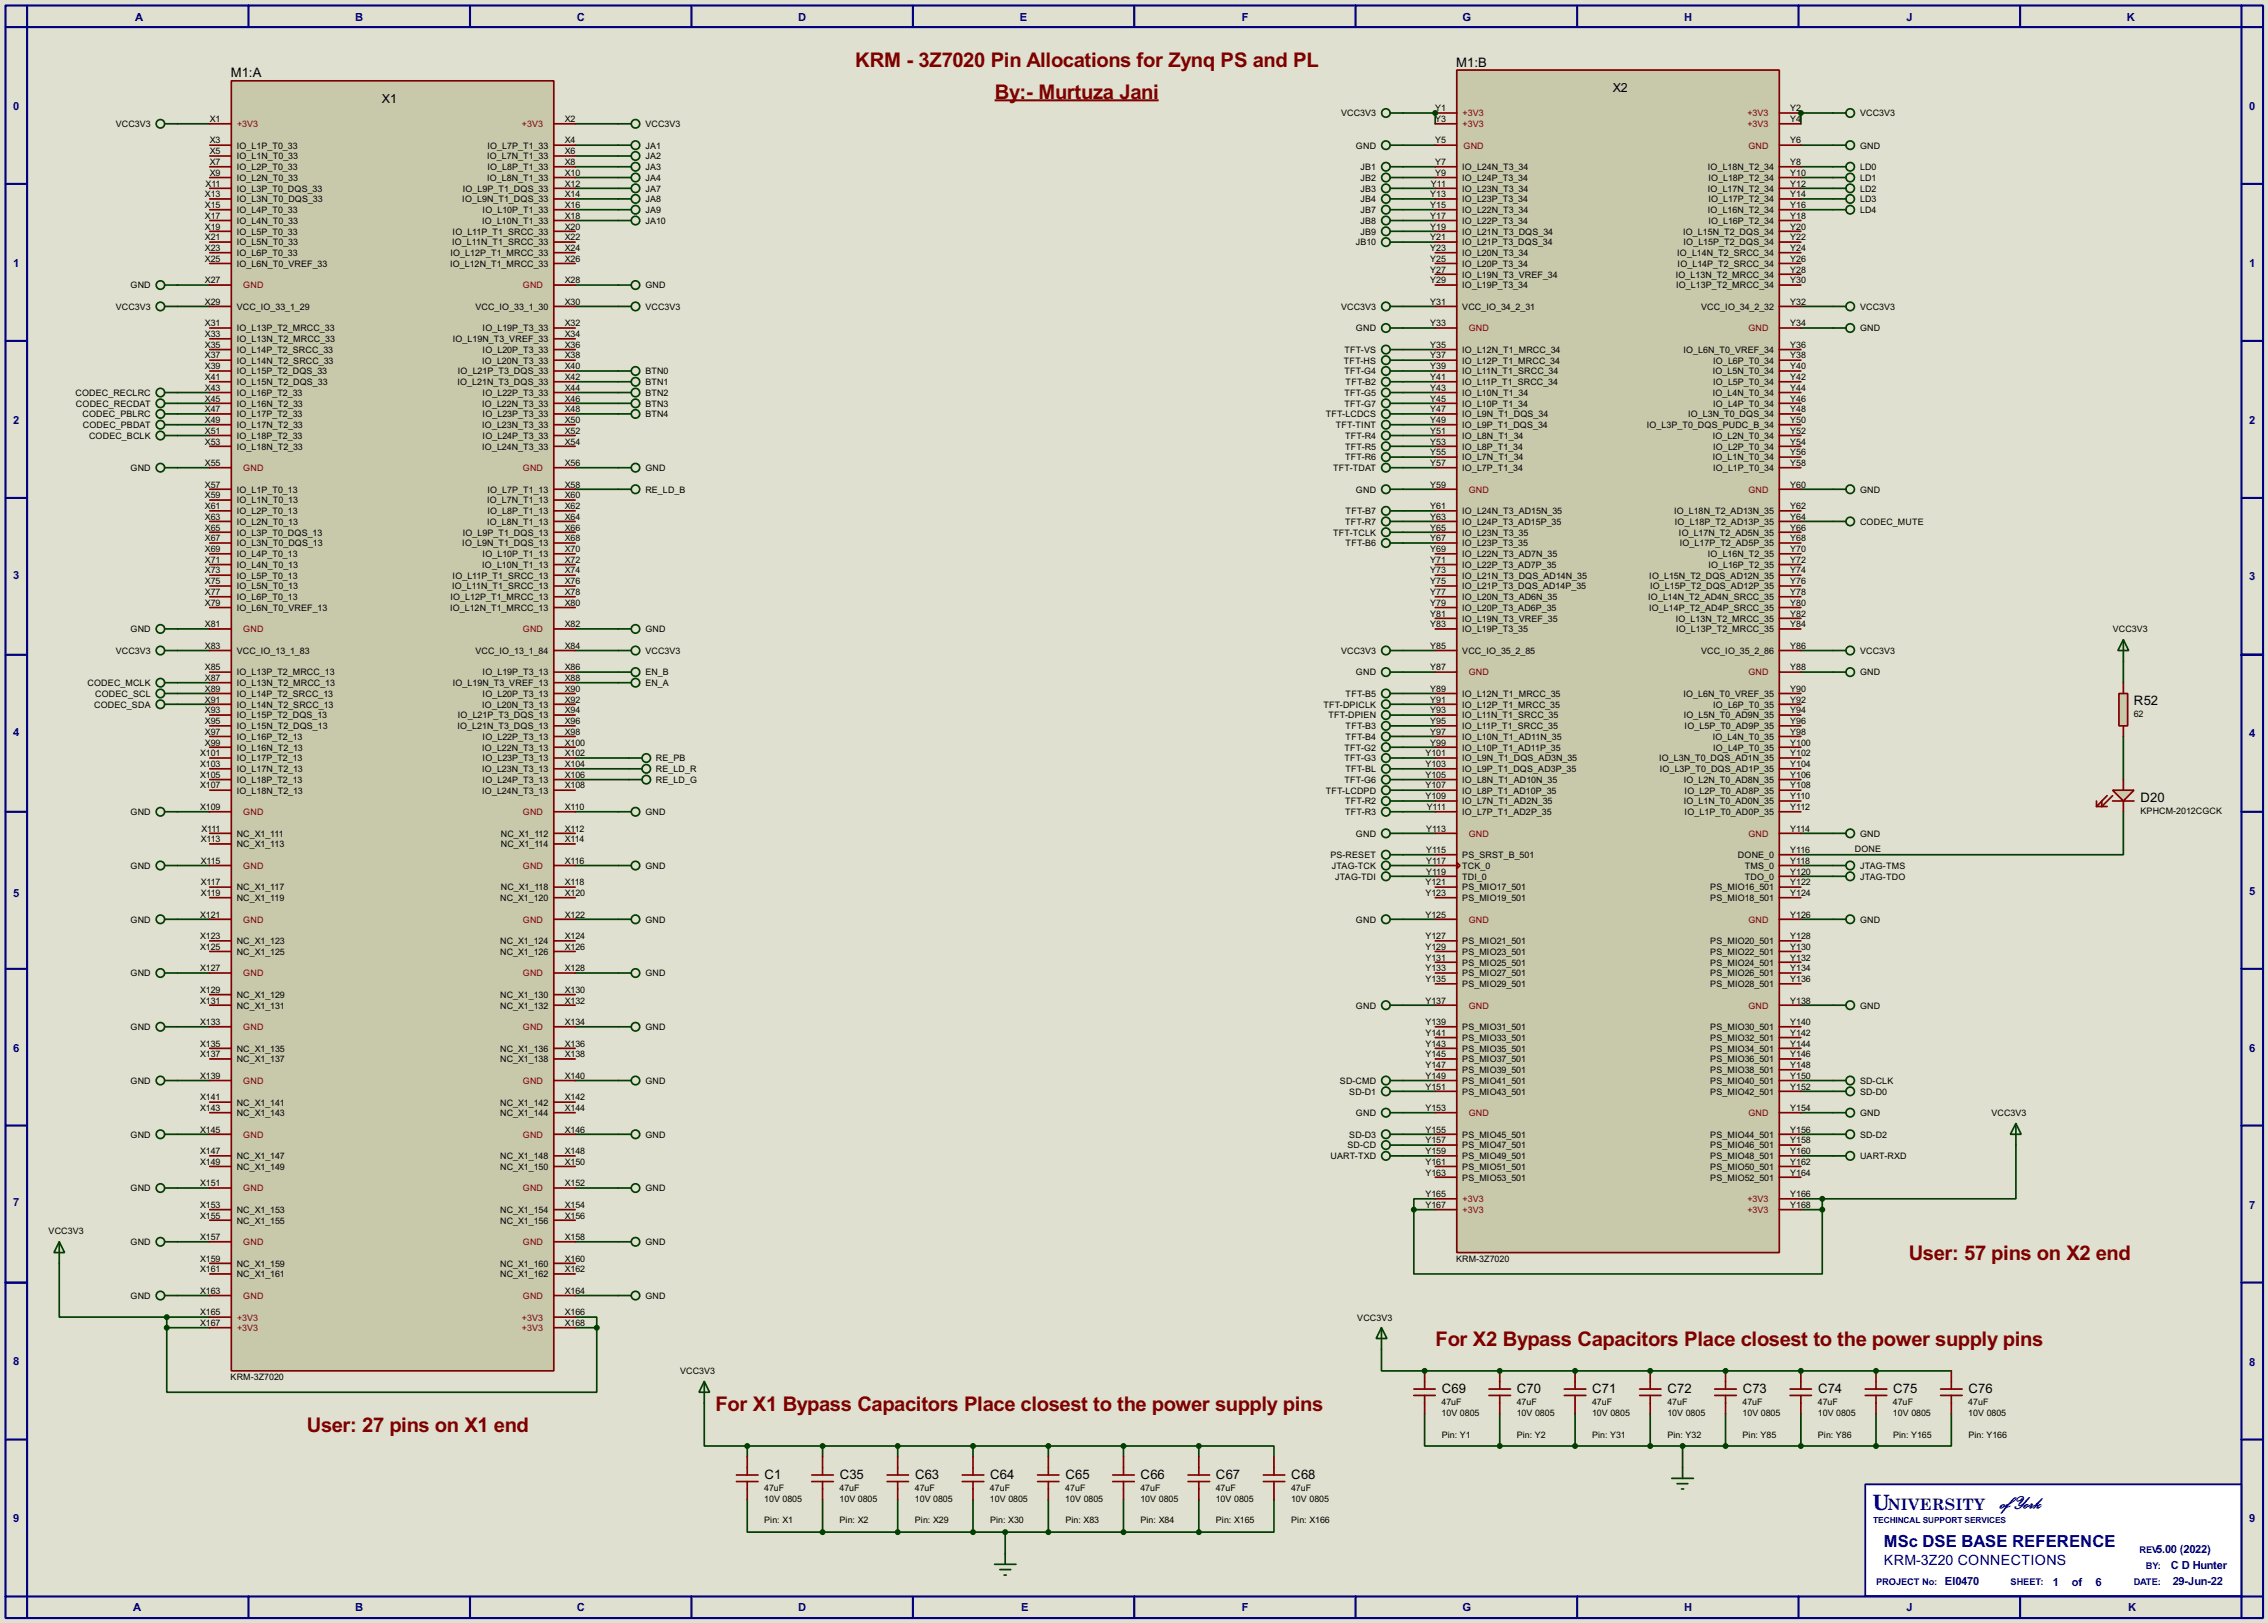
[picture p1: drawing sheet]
<svg xmlns="http://www.w3.org/2000/svg" width="536mm" height="383mm" viewBox="0 0 536 383" stroke-linecap="round" stroke-linejoin="round" font-family="sans-serif">
<defs><g id="words">
<text font-size="5.9" fill="#000080" x="442.5" y="356.7">U</text>
<g font-size="5.4" fill="#800000">
<text x="202" y="15.8">KRM - 3Z7020 Pin Allocations for Zynq PS and PL</text>
<text x="235.1" y="23.5">By:- Murtuza Jani</text>
<text x="451" y="297.8">User: 57 pins on X2 end</text>
<text x="339.2" y="318.1">For X2 Bypass Capacitors Place closest to the power supply pins</text>
<text x="169" y="333.4">For X1 Bypass Capacitors Place closest to the power supply pins</text>
<text x="72.5" y="338.5">User: 27 pins on X1 end</text>
</g>
<text font-size="5" fill="#000080" x="472.7" y="356.6">ofYork</text>
<g font-size="4.4" fill="#000080">
<text x="446" y="356.8">NIVERSITY</text>
<text x="445.1" y="365.6">MSc DSE BASE REFERENCE</text>
</g>
<text font-size="3.8" fill="#000080" x="445.1" y="369.8">KRM-3Z20 CONNECTIONS</text>
<g font-size="3.5">
<text x="344.1" y="15.7">M1:B</text>
<text x="54.5" y="18.3">M1:A</text>
<text x="504.2" y="166.5">R52</text>
<text x="505.8" y="189.4">D20</text>
<text x="340.7" y="329.1">C69</text>
<text x="358.4" y="329.1">C70</text>
<text x="376.2" y="329.1">C71</text>
<text x="394" y="329.1">C72</text>
<text x="411.8" y="329.1">C73</text>
<text x="429.6" y="329.1">C74</text>
<text x="447.3" y="329.1">C75</text>
<text x="465.1" y="329.1">C76</text>
<text x="180.6" y="349.5">C1</text>
<text x="198.4" y="349.5">C35</text>
<text x="216.2" y="349.5">C63</text>
<text x="234" y="349.5">C64</text>
<text x="251.8" y="349.5">C65</text>
<text x="269.5" y="349.5">C66</text>
<text x="287.3" y="349.5">C67</text>
<text x="305.1" y="349.5">C68</text>
</g>
<g font-size="3.3">
<text x="381.1" y="21.9">X2</text>
<text x="90.3" y="24.3">X1</text>
</g>
<g font-size="3" fill="#000080">
<text x="31.9" y="4.9">A</text>
<text x="83.9" y="4.9">B</text>
<text x="136.3" y="4.9">C</text>
<text x="188.6" y="4.9">D</text>
<text x="241" y="4.9">E</text>
<text x="293.4" y="4.9">F</text>
<text x="345.5" y="4.9">G</text>
<text x="397.9" y="4.9">H</text>
<text x="450.4" y="4.9">J</text>
<text x="502.5" y="4.9">K</text>
<text x="3.2" y="25.9">0</text>
<text x="531.5" y="25.9">0</text>
<text x="3.2" y="63">1</text>
<text x="531.5" y="63">1</text>
<text x="3.2" y="100.1">2</text>
<text x="531.5" y="100.1">2</text>
<text x="3.2" y="136.9">3</text>
<text x="531.5" y="137.2">3</text>
<text x="3.2" y="174">4</text>
<text x="531.5" y="174.3">4</text>
<text x="3.2" y="211.9">5</text>
<text x="531.5" y="211.4">5</text>
<text x="3.2" y="248.5">6</text>
<text x="531.5" y="248.5">6</text>
<text x="3.2" y="285">7</text>
<text x="531.5" y="285.8">7</text>
<text x="3.2" y="322.6">8</text>
<text x="531.5" y="322.9">8</text>
<text x="3.2" y="359.7">9</text>
<text x="531.5" y="359.7">9</text>
<text x="509.5" y="366.9">5.00 (2022)</text>
<text x="512.9" y="370.7">C D Hunter</text>
<text x="459.5" y="374.5">EI0470</text>
<text x="485" y="374.8">1</text>
<text x="489.6" y="374.8">of</text>
<text x="495.2" y="374.8">6</text>
<text x="513.4" y="374.5">29-Jun-22</text>
<text x="31.4" y="380.8">A</text>
<text x="83.9" y="380.8">B</text>
<text x="136.3" y="380.8">C</text>
<text x="188.6" y="380.8">D</text>
<text x="241.2" y="380.8">E</text>
<text x="293.4" y="380.8">F</text>
<text x="345.5" y="380.8">G</text>
<text x="397.9" y="380.8">H</text>
<text x="450.4" y="380.8">J</text>
<text x="502.8" y="380.8">K</text>
</g>
<g font-size="2.5" fill="#000080">
<text x="505.5" y="367">REV:</text>
<text x="507" y="370.8">BY:</text>
<text x="443.3" y="374.6">PROJECT No:</text>
<text x="475" y="374.6">SHEET:</text>
<text x="504.1" y="374.6">DATE:</text>
</g>
<g font-size="2.4">
<text x="49.6" y="28.9">X1</text>
<text x="133.4" y="28.9">X2</text>
<text x="316.9" y="27.5">VCC3V3</text>
<text x="339.1" y="26.3">Y1</text>
<text x="339.1" y="28.9">Y3</text>
<text x="423" y="26.3">Y2</text>
<text x="423" y="28.9">Y4</text>
<text x="439.5" y="27.5">VCC3V3</text>
<text x="27.3" y="30">VCC3V3</text>
<text x="49.6" y="33.9">X3</text>
<text x="55.9" y="35.1">IO_L1P_T0_33</text>
<text x="115.2" y="35.1">IO_L7P_T1_33</text>
<text x="133.4" y="33.9">X4</text>
<text x="152.5" y="35.1">JA1</text>
<text x="152.5" y="30">VCC3V3</text>
<text x="320.4" y="35.1">GND</text>
<text x="339.1" y="33.9">Y5</text>
<text x="423" y="33.9">Y6</text>
<text x="439.5" y="35.1">GND</text>
<text x="49.6" y="36.4">X5</text>
<text x="49.6" y="39">X7</text>
<text x="49.6" y="41.6">X9</text>
<text x="55.9" y="37.7">IO_L1N_T0_33</text>
<text x="55.9" y="40.2">IO_L2P_T0_33</text>
<text x="115.1" y="37.7">IO_L7N_T1_33</text>
<text x="115.2" y="40.2">IO_L8P_T1_33</text>
<text x="133.4" y="36.4">X6</text>
<text x="133.4" y="39">X8</text>
<text x="133.4" y="41.6">X10</text>
<text x="152.5" y="37.7">JA2</text>
<text x="152.5" y="40.2">JA3</text>
<text x="321.5" y="40.2">JB1</text>
<text x="339.1" y="41.6">Y9</text>
<text x="339.1" y="39">Y7</text>
<text x="345.5" y="40.2">IO_L24N_T3_34</text>
<text x="403.5" y="40.2">IO_L18N_T2_34</text>
<text x="423" y="41.6">Y10</text>
<text x="423" y="39">Y8</text>
<text x="439.5" y="40.2">LD0</text>
<text x="48.4" y="46.6">X13</text>
<text x="48.6" y="44.1">X11</text>
<text x="55.9" y="42.7">IO_L2N_T0_33</text>
<text x="55.9" y="45.3">IO_L3P_T0_DQS_33</text>
<text x="55.9" y="47.8">IO_L3N_T0_DQS_33</text>
<text x="109.2" y="47.8">IO_L9N_T1_DQS_33</text>
<text x="109.3" y="45.3">IO_L9P_T1_DQS_33</text>
<text x="115.1" y="42.7">IO_L8N_T1_33</text>
<text x="133.4" y="44.1">X12</text>
<text x="133.4" y="46.6">X14</text>
<text x="152.5" y="42.7">JA4</text>
<text x="152.5" y="47.8">JA8</text>
<text x="152.5" y="45.3">JA7</text>
<text x="321.5" y="42.7">JB2</text>
<text x="321.5" y="45.3">JB3</text>
<text x="321.5" y="47.8">JB4</text>
<text x="337.9" y="46.6">Y13</text>
<text x="338.1" y="44.1">Y11</text>
<text x="345.5" y="47.8">IO_L23P_T3_34</text>
<text x="345.5" y="45.3">IO_L23N_T3_34</text>
<text x="345.5" y="42.7">IO_L24P_T3_34</text>
<text x="403.5" y="45.3">IO_L17N_T2_34</text>
<text x="403.6" y="47.8">IO_L17P_T2_34</text>
<text x="403.6" y="42.7">IO_L18P_T2_34</text>
<text x="423" y="46.6">Y14</text>
<text x="423" y="44.1">Y12</text>
<text x="439.5" y="42.7">LD1</text>
<text x="439.5" y="45.3">LD2</text>
<text x="439.5" y="47.8">LD3</text>
<text x="48.4" y="49.2">X15</text>
<text x="48.4" y="51.7">X17</text>
<text x="55.9" y="50.4">IO_L4P_T0_33</text>
<text x="55.9" y="52.9">IO_L4N_T0_33</text>
<text x="113.9" y="52.9">IO_L10N_T1_33</text>
<text x="114" y="50.4">IO_L10P_T1_33</text>
<text x="133.4" y="49.2">X16</text>
<text x="133.4" y="51.7">X18</text>
<text x="152.5" y="50.4">JA9</text>
<text x="152.5" y="52.9">JA10</text>
<text x="321.5" y="50.4">JB7</text>
<text x="321.5" y="52.9">JB8</text>
<text x="337.9" y="51.7">Y17</text>
<text x="337.9" y="49.2">Y15</text>
<text x="345.5" y="52.9">IO_L22P_T3_34</text>
<text x="345.5" y="50.4">IO_L22N_T3_34</text>
<text x="403.5" y="50.4">IO_L16N_T2_34</text>
<text x="403.6" y="52.9">IO_L16P_T2_34</text>
<text x="423" y="51.7">Y18</text>
<text x="423" y="49.2">Y16</text>
<text x="439.5" y="50.4">LD4</text>
<text x="48.4" y="54.3">X19</text>
<text x="48.4" y="56.8">X21</text>
<text x="48.4" y="59.3">X23</text>
<text x="55.9" y="55.4">IO_L5P_T0_33</text>
<text x="55.9" y="58">IO_L5N_T0_33</text>
<text x="106.8" y="58">IO_L11N_T1_SRCC_33</text>
<text x="106.9" y="55.4">IO_L11P_T1_SRCC_33</text>
<text x="133.4" y="54.3">X20</text>
<text x="133.4" y="56.8">X22</text>
<text x="133.4" y="59.3">X24</text>
<text x="320.3" y="58">JB10</text>
<text x="321.5" y="55.4">JB9</text>
<text x="337.9" y="59.3">Y23</text>
<text x="337.9" y="56.8">Y21</text>
<text x="337.9" y="54.3">Y19</text>
<text x="345.5" y="58">IO_L21P_T3_DQS_34</text>
<text x="345.5" y="55.4">IO_L21N_T3_DQS_34</text>
<text x="397.7" y="55.4">IO_L15N_T2_DQS_34</text>
<text x="397.8" y="58">IO_L15P_T2_DQS_34</text>
<text x="423" y="59.3">Y24</text>
<text x="423" y="56.8">Y22</text>
<text x="423" y="54.3">Y20</text>
<text x="48.4" y="61.9">X25</text>
<text x="55.9" y="60.5">IO_L6P_T0_33</text>
<text x="55.9" y="63.1">IO_L6N_T0_VREF_33</text>
<text x="106.3" y="63.1">IO_L12N_T1_MRCC_33</text>
<text x="106.4" y="60.5">IO_L12P_T1_MRCC_33</text>
<text x="133.4" y="61.9">X26</text>
<text x="337.9" y="64.4">Y27</text>
<text x="337.9" y="61.9">Y25</text>
<text x="345.5" y="65.6">IO_L19N_T3_VREF_34</text>
<text x="345.5" y="63.1">IO_L20P_T3_34</text>
<text x="345.5" y="60.5">IO_L20N_T3_34</text>
<text x="395.9" y="65.6">IO_L13N_T2_MRCC_34</text>
<text x="396.3" y="60.5">IO_L14N_T2_SRCC_34</text>
<text x="396.4" y="63.1">IO_L14P_T2_SRCC_34</text>
<text x="423" y="64.4">Y28</text>
<text x="423" y="61.9">Y26</text>
<text x="30.8" y="68.1">GND</text>
<text x="48.4" y="67">X27</text>
<text x="48.4" y="72">X29</text>
<text x="133.4" y="67">X28</text>
<text x="133.4" y="72">X30</text>
<text x="152.5" y="68.1">GND</text>
<text x="337.9" y="67">Y29</text>
<text x="337.9" y="72">Y31</text>
<text x="345.5" y="68.1">IO_L19P_T3_34</text>
<text x="396" y="68.1">IO_L13P_T2_MRCC_34</text>
<text x="423" y="67">Y30</text>
<text x="423" y="72">Y32</text>
<text x="27.3" y="73.2">VCC3V3</text>
<text x="48.4" y="77.1">X31</text>
<text x="55.9" y="73.2">VCC_IO_33_1_29</text>
<text x="112.3" y="73.2">VCC_IO_33_1_30</text>
<text x="133.4" y="77.1">X32</text>
<text x="152.5" y="73.2">VCC3V3</text>
<text x="316.9" y="73.2">VCC3V3</text>
<text x="337.9" y="77.1">Y33</text>
<text x="345.5" y="73.2">VCC_IO_34_2_31</text>
<text x="401.9" y="73.2">VCC_IO_34_2_32</text>
<text x="423" y="77.1">Y34</text>
<text x="439.5" y="73.2">VCC3V3</text>
<text x="48.4" y="79.7">X33</text>
<text x="48.4" y="82.2">X35</text>
<text x="55.9" y="78.3">IO_L13P_T2_MRCC_33</text>
<text x="55.9" y="80.8">IO_L13N_T2_MRCC_33</text>
<text x="55.9" y="83.4">IO_L14P_T2_SRCC_33</text>
<text x="107" y="80.8">IO_L19N_T3_VREF_33</text>
<text x="114" y="78.3">IO_L19P_T3_33</text>
<text x="114" y="83.4">IO_L20P_T3_33</text>
<text x="133.4" y="79.7">X34</text>
<text x="133.4" y="82.2">X36</text>
<text x="317.6" y="83.4">TFT-VS</text>
<text x="320.4" y="78.3">GND</text>
<text x="337.9" y="82.2">Y35</text>
<text x="345.5" y="83.4">IO_L12N_T1_MRCC_34</text>
<text x="397.7" y="83.4">IO_L6N_T0_VREF_34</text>
<text x="423" y="82.2">Y36</text>
<text x="439.5" y="78.3">GND</text>
<text x="48.4" y="84.7">X37</text>
<text x="48.4" y="87.3">X39</text>
<text x="48.4" y="89.8">X41</text>
<text x="55.9" y="85.9">IO_L14N_T2_SRCC_33</text>
<text x="55.9" y="88.5">IO_L15P_T2_DQS_33</text>
<text x="108.2" y="88.5">IO_L21P_T3_DQS_33</text>
<text x="113.9" y="85.9">IO_L20N_T3_33</text>
<text x="133.4" y="84.7">X38</text>
<text x="133.4" y="87.3">X40</text>
<text x="133.4" y="89.8">X42</text>
<text x="152.5" y="88.5">BTN0</text>
<text x="317.5" y="85.9">TFT-HS</text>
<text x="317.7" y="88.5">TFT-G4</text>
<text x="337.9" y="89.8">Y41</text>
<text x="337.9" y="87.3">Y39</text>
<text x="337.9" y="84.7">Y37</text>
<text x="345.5" y="88.5">IO_L11N_T1_SRCC_34</text>
<text x="345.5" y="85.9">IO_L12P_T1_MRCC_34</text>
<text x="404.7" y="88.5">IO_L5N_T0_34</text>
<text x="404.8" y="85.9">IO_L6P_T0_34</text>
<text x="423" y="89.8">Y42</text>
<text x="423" y="87.3">Y40</text>
<text x="423" y="84.7">Y38</text>
<text x="17.8" y="93.6">CODEC_RECLRC</text>
<text x="48.4" y="92.4">X43</text>
<text x="48.4" y="94.9">X45</text>
<text x="55.9" y="91">IO_L15N_T2_DQS_33</text>
<text x="55.9" y="93.6">IO_L16P_T2_33</text>
<text x="108.1" y="91">IO_L21N_T3_DQS_33</text>
<text x="114" y="93.6">IO_L22P_T3_33</text>
<text x="133.4" y="92.4">X44</text>
<text x="133.4" y="94.9">X46</text>
<text x="152.5" y="91">BTN1</text>
<text x="152.5" y="93.6">BTN2</text>
<text x="317.7" y="93.6">TFT-G5</text>
<text x="317.9" y="91">TFT-B2</text>
<text x="337.9" y="94.9">Y45</text>
<text x="337.9" y="92.4">Y43</text>
<text x="345.5" y="93.6">IO_L10N_T1_34</text>
<text x="345.5" y="91">IO_L11P_T1_SRCC_34</text>
<text x="404.7" y="93.6">IO_L4N_T0_34</text>
<text x="404.8" y="91">IO_L5P_T0_34</text>
<text x="423" y="94.9">Y46</text>
<text x="423" y="92.4">Y44</text>
<text x="17.9" y="96.1">CODEC_RECDAT</text>
<text x="19.5" y="98.6">CODEC_PBLRC</text>
<text x="19.6" y="101.2">CODEC_PBDAT</text>
<text x="48.4" y="97.4">X47</text>
<text x="48.4" y="100">X49</text>
<text x="55.9" y="96.1">IO_L16N_T2_33</text>
<text x="55.9" y="98.6">IO_L17P_T2_33</text>
<text x="55.9" y="101.2">IO_L17N_T2_33</text>
<text x="113.9" y="96.1">IO_L22N_T3_33</text>
<text x="113.9" y="101.2">IO_L23N_T3_33</text>
<text x="114" y="98.6">IO_L23P_T3_33</text>
<text x="133.4" y="97.4">X48</text>
<text x="133.4" y="100">X50</text>
<text x="152.5" y="96.1">BTN3</text>
<text x="152.5" y="98.6">BTN4</text>
<text x="313.2" y="98.6">TFT-LCDCS</text>
<text x="315.6" y="101.2">TFT-TINT</text>
<text x="317.7" y="96.1">TFT-G7</text>
<text x="337.9" y="100">Y49</text>
<text x="337.9" y="97.4">Y47</text>
<text x="345.5" y="101.2">IO_L9P_T1_DQS_34</text>
<text x="345.5" y="98.6">IO_L9N_T1_DQS_34</text>
<text x="345.5" y="96.1">IO_L10P_T1_34</text>
<text x="389.1" y="101.2">IO_L3P_T0_DQS_PUDC_B_34</text>
<text x="398.8" y="98.6">IO_L3N_T0_DQS_34</text>
<text x="404.8" y="96.1">IO_L4P_T0_34</text>
<text x="423" y="100">Y50</text>
<text x="423" y="97.4">Y48</text>
<text x="21" y="103.7">CODEC_BCLK</text>
<text x="48.4" y="102.5">X51</text>
<text x="48.4" y="105.1">X53</text>
<text x="55.9" y="103.7">IO_L18P_T2_33</text>
<text x="55.9" y="106.3">IO_L18N_T2_33</text>
<text x="113.9" y="106.3">IO_L24N_T3_33</text>
<text x="114" y="103.7">IO_L24P_T3_33</text>
<text x="133.4" y="102.5">X52</text>
<text x="133.4" y="105.1">X54</text>
<text x="317.8" y="103.7">TFT-R4</text>
<text x="317.8" y="106.3">TFT-R5</text>
<text x="337.9" y="107.6">Y55</text>
<text x="337.9" y="105.1">Y53</text>
<text x="337.9" y="102.5">Y51</text>
<text x="345.5" y="106.3">IO_L8P_T1_34</text>
<text x="345.5" y="103.7">IO_L8N_T1_34</text>
<text x="404.7" y="103.7">IO_L2N_T0_34</text>
<text x="404.8" y="106.3">IO_L2P_T0_34</text>
<text x="423" y="107.6">Y56</text>
<text x="423" y="105.1">Y54</text>
<text x="423" y="102.5">Y52</text>
<text x="30.8" y="111.3">GND</text>
<text x="48.4" y="110.1">X55</text>
<text x="133.4" y="110.1">X56</text>
<text x="152.5" y="111.3">GND</text>
<text x="315" y="111.3">TFT-TDAT</text>
<text x="317.8" y="108.8">TFT-R6</text>
<text x="337.9" y="110.1">Y57</text>
<text x="345.5" y="111.3">IO_L7P_T1_34</text>
<text x="345.5" y="108.8">IO_L7N_T1_34</text>
<text x="404.7" y="108.8">IO_L1N_T0_34</text>
<text x="404.8" y="111.3">IO_L1P_T0_34</text>
<text x="423" y="110.1">Y58</text>
<text x="48.4" y="115.2">X57</text>
<text x="48.4" y="117.8">X59</text>
<text x="55.9" y="116.4">IO_L1P_T0_13</text>
<text x="55.9" y="119">IO_L1N_T0_13</text>
<text x="115.1" y="119">IO_L7N_T1_13</text>
<text x="115.2" y="116.4">IO_L7P_T1_13</text>
<text x="133.4" y="115.2">X58</text>
<text x="133.4" y="117.8">X60</text>
<text x="152.5" y="116.4">RE_LD_B</text>
<text x="320.4" y="116.4">GND</text>
<text x="337.9" y="115.2">Y59</text>
<text x="423" y="115.2">Y60</text>
<text x="439.5" y="116.4">GND</text>
<text x="48.4" y="120.3">X61</text>
<text x="48.4" y="122.8">X63</text>
<text x="48.4" y="125.4">X65</text>
<text x="55.9" y="121.5">IO_L2P_T0_13</text>
<text x="55.9" y="124">IO_L2N_T0_13</text>
<text x="115.1" y="124">IO_L8N_T1_13</text>
<text x="115.2" y="121.5">IO_L8P_T1_13</text>
<text x="133.4" y="120.3">X62</text>
<text x="133.4" y="122.8">X64</text>
<text x="133.4" y="125.4">X66</text>
<text x="317.8" y="124">TFT-R7</text>
<text x="317.9" y="121.5">TFT-B7</text>
<text x="337.9" y="122.8">Y63</text>
<text x="337.9" y="120.3">Y61</text>
<text x="337.9" y="125.4">Y65</text>
<text x="345.5" y="124">IO_L24P_T3_AD15P_35</text>
<text x="345.5" y="121.5">IO_L24N_T3_AD15N_35</text>
<text x="395.5" y="121.5">IO_L18N_T2_AD13N_35</text>
<text x="395.7" y="124">IO_L18P_T2_AD13P_35</text>
<text x="423" y="125.4">Y66</text>
<text x="423" y="122.8">Y64</text>
<text x="423" y="120.3">Y62</text>
<text x="439.5" y="124">CODEC_MUTE</text>
<text x="48.4" y="127.9">X67</text>
<text x="48.4" y="130.5">X69</text>
<text x="55.9" y="126.6">IO_L3P_T0_DQS_13</text>
<text x="55.9" y="129.1">IO_L3N_T0_DQS_13</text>
<text x="55.9" y="131.7">IO_L4P_T0_13</text>
<text x="109.2" y="129.1">IO_L9N_T1_DQS_13</text>
<text x="109.3" y="126.6">IO_L9P_T1_DQS_13</text>
<text x="114" y="131.7">IO_L10P_T1_13</text>
<text x="133.4" y="127.9">X68</text>
<text x="133.4" y="130.5">X70</text>
<text x="315" y="126.6">TFT-TCLK</text>
<text x="317.9" y="129.1">TFT-B6</text>
<text x="337.9" y="130.5">Y69</text>
<text x="337.9" y="127.9">Y67</text>
<text x="345.5" y="131.7">IO_L22N_T3_AD7N_35</text>
<text x="345.5" y="129.1">IO_L23P_T3_35</text>
<text x="345.5" y="126.6">IO_L23N_T3_35</text>
<text x="396.7" y="126.6">IO_L17N_T2_AD5N_35</text>
<text x="396.9" y="129.1">IO_L17P_T2_AD5P_35</text>
<text x="403.5" y="131.7">IO_L16N_T2_35</text>
<text x="423" y="130.5">Y70</text>
<text x="423" y="127.9">Y68</text>
<text x="48.4" y="133">X71</text>
<text x="48.4" y="135.5">X73</text>
<text x="55.9" y="134.2">IO_L4N_T0_13</text>
<text x="55.9" y="136.7">IO_L5P_T0_13</text>
<text x="106.9" y="136.7">IO_L11P_T1_SRCC_13</text>
<text x="113.9" y="134.2">IO_L10N_T1_13</text>
<text x="133.4" y="135.5">X74</text>
<text x="133.4" y="133">X72</text>
<text x="337.9" y="135.5">Y73</text>
<text x="337.9" y="133">Y71</text>
<text x="345.5" y="136.7">IO_L21N_T3_DQS_AD14N_35</text>
<text x="345.5" y="134.2">IO_L22P_T3_AD7P_35</text>
<text x="389.7" y="136.7">IO_L15N_T2_DQS_AD12N_35</text>
<text x="403.6" y="134.2">IO_L16P_T2_35</text>
<text x="423" y="135.5">Y74</text>
<text x="423" y="133">Y72</text>
<text x="48.4" y="143.2">X79</text>
<text x="48.4" y="138.1">X75</text>
<text x="48.4" y="140.6">X77</text>
<text x="55.9" y="139.3">IO_L5N_T0_13</text>
<text x="55.9" y="141.8">IO_L6P_T0_13</text>
<text x="106.4" y="141.8">IO_L12P_T1_MRCC_13</text>
<text x="106.8" y="139.3">IO_L11N_T1_SRCC_13</text>
<text x="133.4" y="138.1">X76</text>
<text x="133.4" y="140.6">X78</text>
<text x="133.4" y="143.2">X80</text>
<text x="337.9" y="143.2">Y79</text>
<text x="337.9" y="140.6">Y77</text>
<text x="337.9" y="138.1">Y75</text>
<text x="345.5" y="141.8">IO_L20N_T3_AD6N_35</text>
<text x="345.5" y="139.3">IO_L21P_T3_DQS_AD14P_35</text>
<text x="389.4" y="141.8">IO_L14N_T2_AD4N_SRCC_35</text>
<text x="389.9" y="139.3">IO_L15P_T2_DQS_AD12P_35</text>
<text x="423" y="143.2">Y80</text>
<text x="423" y="140.6">Y78</text>
<text x="423" y="138.1">Y76</text>
<text x="30.8" y="149.4">GND</text>
<text x="48.4" y="148.2">X81</text>
<text x="55.9" y="144.4">IO_L6N_T0_VREF_13</text>
<text x="106.3" y="144.4">IO_L12N_T1_MRCC_13</text>
<text x="133.4" y="148.2">X82</text>
<text x="152.5" y="149.4">GND</text>
<text x="337.9" y="148.2">Y83</text>
<text x="337.9" y="145.7">Y81</text>
<text x="345.5" y="149.4">IO_L19P_T3_35</text>
<text x="345.5" y="146.9">IO_L19N_T3_VREF_35</text>
<text x="345.5" y="144.4">IO_L20P_T3_AD6P_35</text>
<text x="389.6" y="144.4">IO_L14P_T2_AD4P_SRCC_35</text>
<text x="395.9" y="146.9">IO_L13N_T2_MRCC_35</text>
<text x="396" y="149.4">IO_L13P_T2_MRCC_35</text>
<text x="423" y="148.2">Y84</text>
<text x="423" y="145.7">Y82</text>
<text x="499.2" y="149.4">VCC3V3</text>
<text x="27.3" y="154.5">VCC3V3</text>
<text x="48.4" y="153.3">X83</text>
<text x="55.9" y="154.5">VCC_IO_13_1_83</text>
<text x="112.3" y="154.5">VCC_IO_13_1_84</text>
<text x="133.4" y="153.3">X84</text>
<text x="152.5" y="154.5">VCC3V3</text>
<text x="316.9" y="154.5">VCC3V3</text>
<text x="337.9" y="153.3">Y85</text>
<text x="345.5" y="154.5">VCC_IO_35_2_85</text>
<text x="401.9" y="154.5">VCC_IO_35_2_86</text>
<text x="423" y="153.3">Y86</text>
<text x="439.5" y="154.5">VCC3V3</text>
<text x="48.4" y="158.4">X85</text>
<text x="48.4" y="160.9">X87</text>
<text x="55.9" y="159.6">IO_L13P_T2_MRCC_13</text>
<text x="114" y="159.6">IO_L19P_T3_13</text>
<text x="133.4" y="158.4">X86</text>
<text x="133.4" y="160.9">X88</text>
<text x="152.5" y="159.6">EN_B</text>
<text x="320.4" y="159.6">GND</text>
<text x="337.9" y="158.4">Y87</text>
<text x="423" y="158.4">Y88</text>
<text x="439.5" y="159.6">GND</text>
<text x="20.7" y="162.1">CODEC_MCLK</text>
<text x="22.2" y="167.2">CODEC_SDA</text>
<text x="22.5" y="164.7">CODEC_SCL</text>
<text x="48.4" y="163.5">X89</text>
<text x="48.4" y="166">X91</text>
<text x="55.9" y="162.1">IO_L13N_T2_MRCC_13</text>
<text x="55.9" y="164.7">IO_L14P_T2_SRCC_13</text>
<text x="55.9" y="167.2">IO_L14N_T2_SRCC_13</text>
<text x="107" y="162.1">IO_L19N_T3_VREF_13</text>
<text x="113.9" y="167.2">IO_L20N_T3_13</text>
<text x="114" y="164.7">IO_L20P_T3_13</text>
<text x="133.4" y="163.5">X90</text>
<text x="133.4" y="166">X92</text>
<text x="152.5" y="162.1">EN_A</text>
<text x="312.7" y="167.2">TFT-DPICLK</text>
<text x="317.9" y="164.7">TFT-B5</text>
<text x="337.9" y="166">Y91</text>
<text x="337.9" y="163.5">Y89</text>
<text x="345.5" y="167.2">IO_L12P_T1_MRCC_35</text>
<text x="345.5" y="164.7">IO_L12N_T1_MRCC_35</text>
<text x="397.7" y="164.7">IO_L6N_T0_VREF_35</text>
<text x="404.8" y="167.2">IO_L6P_T0_35</text>
<text x="423" y="166">Y92</text>
<text x="423" y="163.5">Y90</text>
<text x="48.4" y="168.6">X93</text>
<text x="48.4" y="171.1">X95</text>
<text x="48.4" y="173.6">X97</text>
<text x="55.9" y="169.8">IO_L15P_T2_DQS_13</text>
<text x="55.9" y="172.3">IO_L15N_T2_DQS_13</text>
<text x="108.1" y="172.3">IO_L21N_T3_DQS_13</text>
<text x="108.2" y="169.8">IO_L21P_T3_DQS_13</text>
<text x="133.4" y="168.6">X94</text>
<text x="133.4" y="171.1">X96</text>
<text x="133.4" y="173.6">X98</text>
<text x="313.9" y="169.8">TFT-DPIEN</text>
<text x="317.9" y="172.3">TFT-B3</text>
<text x="337.9" y="173.6">Y97</text>
<text x="337.9" y="171.1">Y95</text>
<text x="337.9" y="168.6">Y93</text>
<text x="345.5" y="172.3">IO_L11P_T1_SRCC_35</text>
<text x="345.5" y="169.8">IO_L11N_T1_SRCC_35</text>
<text x="397.8" y="169.8">IO_L5N_T0_AD9N_35</text>
<text x="398" y="172.3">IO_L5P_T0_AD9P_35</text>
<text x="423" y="173.6">Y98</text>
<text x="423" y="171.1">Y96</text>
<text x="423" y="168.6">Y94</text>
<text x="504.2" y="169.4">62</text>
<text x="47.3" y="178.7">X101</text>
<text x="48.4" y="176.2">X99</text>
<text x="55.9" y="174.8">IO_L16P_T2_13</text>
<text x="55.9" y="177.4">IO_L16N_T2_13</text>
<text x="55.9" y="179.9">IO_L17P_T2_13</text>
<text x="113.9" y="177.4">IO_L22N_T3_13</text>
<text x="114" y="174.8">IO_L22P_T3_13</text>
<text x="114" y="179.9">IO_L23P_T3_13</text>
<text x="133.4" y="176.2">X100</text>
<text x="133.4" y="178.7">X102</text>
<text x="155" y="179.9">RE_PB</text>
<text x="317.7" y="179.9">TFT-G3</text>
<text x="317.7" y="177.4">TFT-G2</text>
<text x="317.9" y="174.8">TFT-B4</text>
<text x="336.8" y="178.7">Y101</text>
<text x="337.9" y="176.2">Y99</text>
<text x="345.5" y="179.9">IO_L9N_T1_DQS_AD3N_35</text>
<text x="345.5" y="177.4">IO_L10P_T1_AD11P_35</text>
<text x="345.5" y="174.8">IO_L10N_T1_AD11N_35</text>
<text x="392" y="179.9">IO_L3N_T0_DQS_AD1N_35</text>
<text x="404.7" y="174.8">IO_L4N_T0_35</text>
<text x="404.8" y="177.4">IO_L4P_T0_35</text>
<text x="423" y="178.7">Y102</text>
<text x="423" y="176.2">Y100</text>
<text x="47.3" y="181.3">X103</text>
<text x="47.3" y="183.8">X105</text>
<text x="55.9" y="182.5">IO_L17N_T2_13</text>
<text x="55.9" y="185">IO_L18P_T2_13</text>
<text x="113.9" y="182.5">IO_L23N_T3_13</text>
<text x="114" y="185">IO_L24P_T3_13</text>
<text x="133.4" y="181.3">X104</text>
<text x="133.4" y="183.8">X106</text>
<text x="155" y="182.5">RE_LD_R</text>
<text x="155" y="185">RE_LD_G</text>
<text x="317.7" y="185">TFT-G6</text>
<text x="317.9" y="182.5">TFT-BL</text>
<text x="336.8" y="183.8">Y105</text>
<text x="336.8" y="181.3">Y103</text>
<text x="345.5" y="185">IO_L8N_T1_AD10N_35</text>
<text x="345.5" y="182.5">IO_L9P_T1_DQS_AD3P_35</text>
<text x="392.2" y="182.5">IO_L3P_T0_DQS_AD1P_35</text>
<text x="397.8" y="185">IO_L2N_T0_AD8N_35</text>
<text x="423" y="183.8">Y106</text>
<text x="423" y="181.3">Y104</text>
<text x="47.3" y="186.3">X107</text>
<text x="47.3" y="191.4">X109</text>
<text x="55.9" y="187.5">IO_L18N_T2_13</text>
<text x="113.9" y="187.5">IO_L24N_T3_13</text>
<text x="133.4" y="186.3">X108</text>
<text x="133.4" y="191.4">X110</text>
<text x="313.2" y="187.5">TFT-LCDPD</text>
<text x="317.8" y="190.1">TFT-R2</text>
<text x="336.8" y="188.9">Y109</text>
<text x="336.8" y="186.3">Y107</text>
<text x="337.1" y="191.4">Y111</text>
<text x="345.5" y="190.1">IO_L7N_T1_AD2N_35</text>
<text x="345.5" y="187.5">IO_L8P_T1_AD10P_35</text>
<text x="397.8" y="190.1">IO_L1N_T0_AD0N_35</text>
<text x="398" y="187.5">IO_L2P_T0_AD8P_35</text>
<text x="423" y="191.4">Y112</text>
<text x="423" y="188.9">Y110</text>
<text x="423" y="186.3">Y108</text>
<text x="30.8" y="192.6">GND</text>
<text x="47.6" y="196.5">X111</text>
<text x="55.9" y="197.7">NC_X1_111</text>
<text x="118.3" y="197.7">NC_X1_112</text>
<text x="133.4" y="196.5">X112</text>
<text x="152.5" y="192.6">GND</text>
<text x="317.8" y="192.6">TFT-R3</text>
<text x="320.4" y="197.7">GND</text>
<text x="336.9" y="196.5">Y113</text>
<text x="345.5" y="192.6">IO_L7P_T1_AD2P_35</text>
<text x="398" y="192.6">IO_L1P_T0_AD0P_35</text>
<text x="423" y="196.5">Y114</text>
<text x="439.5" y="197.7">GND</text>
<text x="505.7" y="192.4">KPHCM-2012CGCK</text>
<text x="47.4" y="199">X113</text>
<text x="55.9" y="200.2">NC_X1_113</text>
<text x="118.3" y="200.2">NC_X1_114</text>
<text x="133.4" y="199">X114</text>
<text x="314.3" y="202.8">PS-RESET</text>
<text x="336.9" y="201.6">Y115</text>
<text x="345.5" y="202.8">PS_SRST_B_501</text>
<text x="410.6" y="202.8">DONE_0</text>
<text x="423" y="201.6">Y116</text>
<text x="438.2" y="201.4">DONE</text>
<text x="30.8" y="205.3">GND</text>
<text x="47.4" y="204.1">X115</text>
<text x="47.4" y="209.2">X117</text>
<text x="133.4" y="204.1">X116</text>
<text x="133.4" y="209.2">X118</text>
<text x="152.5" y="205.3">GND</text>
<text x="314.7" y="205.3">JTAG-TCK</text>
<text x="315.5" y="207.9">JTAG-TDI</text>
<text x="336.8" y="209.2">Y121</text>
<text x="336.9" y="204.1">Y117</text>
<text x="336.9" y="206.7">Y119</text>
<text x="345.5" y="205.3">TCK_0</text>
<text x="345.5" y="207.9">TDI_0</text>
<text x="412.3" y="205.3">TMS_0</text>
<text x="412.3" y="207.9">TDO_0</text>
<text x="423" y="209.2">Y122</text>
<text x="423" y="204.1">Y118</text>
<text x="423" y="206.7">Y120</text>
<text x="439.5" y="205.3">JTAG-TMS</text>
<text x="439.5" y="207.9">JTAG-TDO</text>
<text x="47.4" y="211.7">X119</text>
<text x="55.9" y="210.4">NC_X1_117</text>
<text x="55.9" y="212.9">NC_X1_119</text>
<text x="118.2" y="212.9">NC_X1_120</text>
<text x="118.3" y="210.4">NC_X1_118</text>
<text x="133.4" y="211.7">X120</text>
<text x="336.8" y="211.7">Y123</text>
<text x="345.5" y="210.4">PS_MIO17_501</text>
<text x="345.5" y="212.9">PS_MIO19_501</text>
<text x="404.1" y="210.4">PS_MIO16_501</text>
<text x="404.1" y="212.9">PS_MIO18_501</text>
<text x="423" y="211.7">Y124</text>
<text x="30.8" y="218">GND</text>
<text x="47.3" y="216.8">X121</text>
<text x="47.3" y="221.9">X123</text>
<text x="133.4" y="216.8">X122</text>
<text x="133.4" y="221.9">X124</text>
<text x="152.5" y="218">GND</text>
<text x="320.4" y="218">GND</text>
<text x="336.8" y="221.9">Y127</text>
<text x="336.8" y="216.8">Y125</text>
<text x="423" y="221.9">Y128</text>
<text x="423" y="216.8">Y126</text>
<text x="439.5" y="218">GND</text>
<text x="47.3" y="224.4">X125</text>
<text x="55.9" y="223.1">NC_X1_123</text>
<text x="55.9" y="225.6">NC_X1_125</text>
<text x="118.2" y="223.1">NC_X1_124</text>
<text x="118.2" y="225.6">NC_X1_126</text>
<text x="133.4" y="224.4">X126</text>
<text x="336.8" y="224.4">Y129</text>
<text x="336.8" y="227">Y131</text>
<text x="345.5" y="223.1">PS_MIO21_501</text>
<text x="345.5" y="225.6">PS_MIO23_501</text>
<text x="404.1" y="223.1">PS_MIO20_501</text>
<text x="404.1" y="225.6">PS_MIO22_501</text>
<text x="423" y="224.4">Y130</text>
<text x="423" y="227">Y132</text>
<text x="30.8" y="230.7">GND</text>
<text x="47.3" y="229.5">X127</text>
<text x="133.4" y="229.5">X128</text>
<text x="152.5" y="230.7">GND</text>
<text x="336.8" y="229.5">Y133</text>
<text x="336.8" y="232.1">Y135</text>
<text x="345.5" y="228.2">PS_MIO25_501</text>
<text x="345.5" y="230.7">PS_MIO27_501</text>
<text x="345.5" y="233.3">PS_MIO29_501</text>
<text x="404.1" y="228.2">PS_MIO24_501</text>
<text x="404.1" y="230.7">PS_MIO26_501</text>
<text x="404.1" y="233.3">PS_MIO28_501</text>
<text x="423" y="229.5">Y134</text>
<text x="423" y="232.1">Y136</text>
<text x="47.3" y="234.6">X129</text>
<text x="47.3" y="237.1">X131</text>
<text x="55.9" y="235.8">NC_X1_129</text>
<text x="55.9" y="238.3">NC_X1_131</text>
<text x="118.2" y="235.8">NC_X1_130</text>
<text x="118.2" y="238.3">NC_X1_132</text>
<text x="133.4" y="234.6">X130</text>
<text x="133.4" y="237.1">X132</text>
<text x="320.4" y="238.3">GND</text>
<text x="336.8" y="237.1">Y137</text>
<text x="423" y="237.1">Y138</text>
<text x="439.5" y="238.3">GND</text>
<text x="30.8" y="243.4">GND</text>
<text x="47.3" y="242.2">X133</text>
<text x="133.4" y="242.2">X134</text>
<text x="152.5" y="243.4">GND</text>
<text x="336.8" y="242.2">Y139</text>
<text x="336.8" y="244.8">Y141</text>
<text x="345.5" y="243.4">PS_MIO31_501</text>
<text x="345.5" y="246">PS_MIO33_501</text>
<text x="404.1" y="243.4">PS_MIO30_501</text>
<text x="404.1" y="246">PS_MIO32_501</text>
<text x="423" y="242.2">Y140</text>
<text x="423" y="244.8">Y142</text>
<text x="47.3" y="247.3">X135</text>
<text x="47.3" y="249.8">X137</text>
<text x="55.9" y="248.5">NC_X1_135</text>
<text x="55.9" y="251">NC_X1_137</text>
<text x="118.2" y="248.5">NC_X1_136</text>
<text x="118.2" y="251">NC_X1_138</text>
<text x="133.4" y="247.3">X136</text>
<text x="133.4" y="249.8">X138</text>
<text x="336.8" y="247.3">Y143</text>
<text x="336.8" y="249.8">Y145</text>
<text x="345.5" y="248.5">PS_MIO35_501</text>
<text x="345.5" y="251">PS_MIO37_501</text>
<text x="404.1" y="248.5">PS_MIO34_501</text>
<text x="404.1" y="251">PS_MIO36_501</text>
<text x="423" y="247.3">Y144</text>
<text x="423" y="249.8">Y146</text>
<text x="30.8" y="256.1">GND</text>
<text x="47.3" y="254.9">X139</text>
<text x="133.4" y="254.9">X140</text>
<text x="152.5" y="256.1">GND</text>
<text x="316.6" y="256.1">SD-CMD</text>
<text x="336.8" y="252.4">Y147</text>
<text x="336.8" y="254.9">Y149</text>
<text x="336.8" y="257.5">Y151</text>
<text x="345.5" y="253.6">PS_MIO39_501</text>
<text x="345.5" y="256.1">PS_MIO41_501</text>
<text x="404.1" y="253.6">PS_MIO38_501</text>
<text x="404.1" y="256.1">PS_MIO40_501</text>
<text x="423" y="252.4">Y148</text>
<text x="423" y="254.9">Y150</text>
<text x="423" y="257.5">Y152</text>
<text x="439.5" y="256.1">SD-CLK</text>
<text x="47.3" y="260">X141</text>
<text x="47.3" y="262.5">X143</text>
<text x="55.9" y="261.2">NC_X1_141</text>
<text x="55.9" y="263.7">NC_X1_143</text>
<text x="118.2" y="261.2">NC_X1_142</text>
<text x="118.2" y="263.7">NC_X1_144</text>
<text x="133.4" y="260">X142</text>
<text x="133.4" y="262.5">X144</text>
<text x="318.8" y="258.7">SD-D1</text>
<text x="320.4" y="263.7">GND</text>
<text x="336.8" y="262.5">Y153</text>
<text x="345.5" y="258.7">PS_MIO43_501</text>
<text x="404.1" y="258.7">PS_MIO42_501</text>
<text x="423" y="262.5">Y154</text>
<text x="439.5" y="258.7">SD-D0</text>
<text x="439.5" y="263.7">GND</text>
<text x="470.5" y="263.7">VCC3V3</text>
<text x="30.8" y="268.8">GND</text>
<text x="47.3" y="267.6">X145</text>
<text x="133.4" y="267.6">X146</text>
<text x="152.5" y="268.8">GND</text>
<text x="318.8" y="268.8">SD-D3</text>
<text x="336.8" y="267.6">Y155</text>
<text x="345.5" y="268.8">PS_MIO45_501</text>
<text x="404.1" y="268.8">PS_MIO44_501</text>
<text x="423" y="267.6">Y156</text>
<text x="439.5" y="268.8">SD-D2</text>
<text x="47.3" y="272.7">X147</text>
<text x="47.3" y="275.2">X149</text>
<text x="55.9" y="273.9">NC_X1_147</text>
<text x="118.2" y="273.9">NC_X1_148</text>
<text x="133.4" y="272.7">X148</text>
<text x="133.4" y="275.2">X150</text>
<text x="314.4" y="273.9">UART-TXD</text>
<text x="318.4" y="271.4">SD-CD</text>
<text x="336.8" y="270.2">Y157</text>
<text x="336.8" y="272.7">Y159</text>
<text x="336.8" y="275.2">Y161</text>
<text x="345.5" y="271.4">PS_MIO47_501</text>
<text x="345.5" y="273.9">PS_MIO49_501</text>
<text x="404.1" y="271.4">PS_MIO46_501</text>
<text x="404.1" y="273.9">PS_MIO48_501</text>
<text x="423" y="270.2">Y158</text>
<text x="423" y="272.7">Y160</text>
<text x="423" y="275.2">Y162</text>
<text x="439.5" y="273.9">UART-RXD</text>
<text x="30.8" y="281.5">GND</text>
<text x="47.3" y="280.3">X151</text>
<text x="55.9" y="276.4">NC_X1_149</text>
<text x="118.2" y="276.4">NC_X1_150</text>
<text x="133.4" y="280.3">X152</text>
<text x="152.5" y="281.5">GND</text>
<text x="336.8" y="277.8">Y163</text>
<text x="345.5" y="279">PS_MIO53_501</text>
<text x="345.5" y="276.4">PS_MIO51_501</text>
<text x="404.1" y="276.4">PS_MIO50_501</text>
<text x="404.1" y="279">PS_MIO52_501</text>
<text x="423" y="277.8">Y164</text>
<text x="47.3" y="285.4">X153</text>
<text x="47.3" y="287.9">X155</text>
<text x="55.9" y="286.6">NC_X1_153</text>
<text x="118.2" y="286.6">NC_X1_154</text>
<text x="133.4" y="285.4">X154</text>
<text x="133.4" y="287.9">X156</text>
<text x="336.8" y="282.9">Y165</text>
<text x="336.8" y="285.4">Y167</text>
<text x="423" y="282.9">Y166</text>
<text x="423" y="285.4">Y168</text>
<text x="11.5" y="291.7">VCC3V3</text>
<text x="47.3" y="293">X157</text>
<text x="55.9" y="289.1">NC_X1_155</text>
<text x="118.2" y="289.1">NC_X1_156</text>
<text x="133.4" y="293">X158</text>
<text x="30.8" y="294.2">GND</text>
<text x="47.3" y="298.1">X159</text>
<text x="55.9" y="299.3">NC_X1_159</text>
<text x="118.2" y="299.3">NC_X1_160</text>
<text x="133.4" y="298.1">X160</text>
<text x="152.5" y="294.2">GND</text>
<text x="344" y="298.2">KRM-3Z7020</text>
<text x="47.3" y="305.7">X163</text>
<text x="47.3" y="300.6">X161</text>
<text x="55.9" y="301.8">NC_X1_161</text>
<text x="118.2" y="301.8">NC_X1_162</text>
<text x="133.4" y="305.7">X164</text>
<text x="133.4" y="300.6">X162</text>
<text x="30.8" y="306.9">GND</text>
<text x="47.3" y="310.8">X165</text>
<text x="133.4" y="310.8">X166</text>
<text x="152.5" y="306.9">GND</text>
<text x="47.3" y="313.3">X167</text>
<text x="133.4" y="313.3">X168</text>
<text x="320.7" y="312">VCC3V3</text>
<text x="54.5" y="326.1">KRM-3Z7020</text>
<text x="160.7" y="324.7">VCC3V3</text>
<text x="340.6" y="332.1">47uF</text>
<text x="340.6" y="334.6">10V 0805</text>
<text x="358.4" y="332.1">47uF</text>
<text x="358.4" y="334.6">10V 0805</text>
<text x="376.2" y="332.1">47uF</text>
<text x="376.2" y="334.6">10V 0805</text>
<text x="394" y="332.1">47uF</text>
<text x="394" y="334.6">10V 0805</text>
<text x="411.7" y="332.1">47uF</text>
<text x="411.7" y="334.6">10V 0805</text>
<text x="429.5" y="332.1">47uF</text>
<text x="429.5" y="334.6">10V 0805</text>
<text x="447.3" y="332.1">47uF</text>
<text x="447.3" y="334.6">10V 0805</text>
<text x="465.1" y="332.1">47uF</text>
<text x="465.1" y="334.6">10V 0805</text>
<text x="340.6" y="339.7">Pin: Y1</text>
<text x="358.4" y="339.7">Pin: Y2</text>
<text x="376.2" y="339.7">Pin: Y31</text>
<text x="394" y="339.7">Pin: Y32</text>
<text x="411.7" y="339.7">Pin: Y85</text>
<text x="429.5" y="339.7">Pin: Y86</text>
<text x="447.3" y="339.7">Pin: Y165</text>
<text x="465.1" y="339.7">Pin: Y166</text>
<text x="180.6" y="352.4">47uF</text>
<text x="198.4" y="352.4">47uF</text>
<text x="216.2" y="352.4">47uF</text>
<text x="233.9" y="352.4">47uF</text>
<text x="251.7" y="352.4">47uF</text>
<text x="269.5" y="352.4">47uF</text>
<text x="287.3" y="352.4">47uF</text>
<text x="305.1" y="352.4">47uF</text>
<text x="180.6" y="354.9">10V 0805</text>
<text x="180.6" y="360">Pin: X1</text>
<text x="198.4" y="354.9">10V 0805</text>
<text x="198.4" y="360">Pin: X2</text>
<text x="216.2" y="354.9">10V 0805</text>
<text x="216.2" y="360">Pin: X29</text>
<text x="233.9" y="354.9">10V 0805</text>
<text x="233.9" y="360">Pin: X30</text>
<text x="251.7" y="354.9">10V 0805</text>
<text x="251.7" y="360">Pin: X83</text>
<text x="269.5" y="354.9">10V 0805</text>
<text x="269.5" y="360">Pin: X84</text>
<text x="287.3" y="354.9">10V 0805</text>
<text x="287.3" y="360">Pin: X165</text>
<text x="305.1" y="354.9">10V 0805</text>
<text x="305.1" y="360">Pin: X166</text>
</g>
<g font-size="2.4" fill="#800000">
<text x="345.6" y="27.5">+3V3</text>
<text x="412.9" y="27.5">+3V3</text>
<text x="56" y="30">+3V3</text>
<text x="123.3" y="30">+3V3</text>
<text x="345.6" y="30">+3V3</text>
<text x="345.8" y="35.1">GND</text>
<text x="412.9" y="30">+3V3</text>
<text x="413.1" y="35.1">GND</text>
<text x="57.5" y="68.1">GND</text>
<text x="123.5" y="68.1">GND</text>
<text x="347" y="78.3">GND</text>
<text x="413.1" y="78.3">GND</text>
<text x="57.5" y="111.3">GND</text>
<text x="123.5" y="111.3">GND</text>
<text x="347" y="116.4">GND</text>
<text x="413.1" y="116.4">GND</text>
<text x="57.5" y="149.4">GND</text>
<text x="123.5" y="149.4">GND</text>
<text x="347" y="159.6">GND</text>
<text x="413.1" y="159.6">GND</text>
<text x="57.5" y="192.6">GND</text>
<text x="123.5" y="192.6">GND</text>
<text x="347" y="197.7">GND</text>
<text x="413.1" y="197.7">GND</text>
<text x="57.5" y="205.3">GND</text>
<text x="123.5" y="205.3">GND</text>
<text x="57.5" y="218">GND</text>
<text x="123.5" y="218">GND</text>
<text x="347" y="218">GND</text>
<text x="413.1" y="218">GND</text>
<text x="57.5" y="230.7">GND</text>
<text x="123.5" y="230.7">GND</text>
<text x="347" y="238.3">GND</text>
<text x="413.1" y="238.3">GND</text>
<text x="57.5" y="243.4">GND</text>
<text x="123.5" y="243.4">GND</text>
<text x="57.5" y="256.1">GND</text>
<text x="123.5" y="256.1">GND</text>
<text x="347" y="263.7">GND</text>
<text x="413.1" y="263.7">GND</text>
<text x="57.5" y="268.8">GND</text>
<text x="123.5" y="268.8">GND</text>
<text x="57.5" y="281.5">GND</text>
<text x="123.5" y="281.5">GND</text>
<text x="345.6" y="284.1">+3V3</text>
<text x="345.6" y="286.6">+3V3</text>
<text x="412.9" y="284.1">+3V3</text>
<text x="412.9" y="286.6">+3V3</text>
<text x="57.5" y="294.2">GND</text>
<text x="123.5" y="294.2">GND</text>
<text x="57.5" y="306.9">GND</text>
<text x="123.5" y="306.9">GND</text>
<text x="56" y="312">+3V3</text>
<text x="56" y="314.5">+3V3</text>
<text x="123.3" y="312">+3V3</text>
<text x="123.3" y="314.5">+3V3</text>
</g>
<text font-size="2.2" fill="#000080" x="442.6" y="359.8">TECHINCAL SUPPORT SERVICES</text>
</g></defs>
<path d="M0 0h535.9v383.5h-535.9z" fill="#e0e0d0"/>
<g fill="none" stroke="#000080" stroke-width=".5">
<path d="M1.3 1.3h533.4v381h-533.4zM6.4 6.4h523.2v370.8h-523.2zM6.4 1.3v5.1h-5.1M58.7 1.3v5.1M111.1 1.3v5.1M163.4 1.3v5.1M215.7 1.3v5.1M268 1.3v5.1M320.3 1.3v5.1M372.7 1.3v5.1M425 1.3v5.1M477.3 1.3v5.1"/>
<path d="M529.6 1.3v5.1h5.1M1.3 43.5h5.1M529.6 43.5h5.1M1.3 80.6h5.1M529.6 80.6h5.1M1.3 117.7h5.1M529.6 117.7h5.1M1.3 154.7h5.1M529.6 154.7h5.1M1.3 191.8h5.1M529.6 191.8h5.1M1.3 228.9h5.1"/>
<path d="M529.6 228.9h5.1M1.3 266h5.1M529.6 266h5.1M1.3 303.1h5.1M529.6 303.1h5.1M1.3 340.2h5.1M529.6 340.2h5.1M1.3 377.2h5.1v5.1M58.7 377.2v5.1M111.1 377.2v5.1M163.4 377.2v5.1M215.7 377.2v5.1"/>
<path d="M268 377.2v5.1M320.3 377.2v5.1M372.7 377.2v5.1M425 377.2v5.1M477.3 377.2v5.1M534.7 377.2h-5.1v5.1"/>
</g>
<path d="M440.7 350.7h88.9v26.4h-88.9z" fill="#fff" stroke="#000080" stroke-width=".45"/>
<g fill="none" stroke="#004000" stroke-width=".4">
<path d="M135.9 39.4h10.2M135.9 34.3h10.2M135.9 36.9h10.2M331.5 39.4h7.6M425.5 39.4h7.6M135.9 42h10.2M135.9 44.5h10.2M135.9 47h10.2M135.9 49.6h10.2M135.9 52.1h10.2M331.5 42h7.6M331.5 44.5h7.6"/>
<path d="M331.5 47h7.6M331.5 49.6h7.6M331.5 52.1h7.6M331.5 54.7h7.6M331.5 57.2h7.6M425.5 42h7.6M425.5 44.5h7.6M425.5 47h7.6M425.5 49.6h7.6M42 97.8h7.6M42 95.3h7.6M42 92.8h7.6"/>
<path d="M135.9 97.8h10.2M135.9 95.3h10.2M135.9 92.8h10.2M135.9 90.2h10.2M135.9 87.7h10.2M331.5 97.8h7.6M331.5 95.3h7.6M331.5 92.8h7.6M331.5 90.2h7.6M331.5 85.1h7.6M331.5 82.6h7.6M331.5 87.7h7.6"/>
<path d="M42 102.9h7.6M42 100.4h7.6M135.9 115.6h10.2M331.5 102.9h7.6M331.5 100.4h7.6M331.5 108h7.6M331.5 110.5h7.6M331.5 105.5h7.6M331.5 123.2h7.6M331.5 120.7h7.6M331.5 128.3h7.6M425.5 123.2h7.6"/>
<path d="M135.9 158.8h10.2M501.7 156.3v5M42 161.3h7.6M42 166.4h7.6M42 163.9h7.6M135.9 161.3h10.2M135.9 179.1h12.7M331.5 166.4h7.6M331.5 179.1h7.6M331.5 171.5h7.6M331.5 163.9h7.6M331.5 174h7.6"/>
<path d="M331.5 169h7.6M331.5 176.6h7.6M501.7 174v10.2M135.9 181.7h12.7M135.9 184.2h12.7M331.5 191.8h7.6M331.5 181.7h7.6M331.5 186.7h7.6M331.5 184.2h7.6M331.5 189.3h7.6M501.7 191.8v10.2h-76.2M331.5 202h7.6"/>
<path d="M331.5 204.5h7.6M331.5 207.1h7.6M425.5 204.5h7.6M425.5 207.1h7.6M331.5 255.3h7.6M331.5 257.9h7.6M425.5 255.3h7.6M425.5 257.9h7.6M331.5 268h7.6M331.5 270.6h7.6M331.5 273.1h7.6M425.5 268h7.6"/>
<path d="M425.5 273.1h7.6M334.1 285.8v15.2h96.5v-15.2h-5.1M334.1 285.8h5M339.1 283.3h-5v2.5M49.6 313.7h-10.2v15.3h101.6v-15.3M135.9 311.2h5.1v2.5M135.9 313.7h5.1M326.4 318.8v5.1h10.2M166.4 331.5v10.2h10.2M176.6 354.4v7.6h17.8M176.6 341.7v2.5M176.6 341.7h106.7"/>
<path d="M194.4 341.7v2.5M194.4 354.4v7.6M212.1 341.7v2.5M212.1 354.4v7.6M229.9 341.7v2.5M229.9 354.4v7.6M247.7 341.7v2.5M247.7 354.4v7.6M265.5 341.7v2.5M265.5 354.4v7.6M283.3 341.7h17.7v2.5M283.3 341.7v2.5"/>
<path d="M283.3 354.4v7.6M301 354.4v7.6h-17.7M194.4 362h88.9M237.5 362v5.1"/>
</g>
<circle cx="336.6" cy="323.9" r=".2" fill="#004000"/>
<path d="M336.6 323.9h17.8" fill="none" stroke="#004000" stroke-width=".4"/>
<circle cx="354.4" cy="323.9" r=".2" fill="#004000"/>
<path d="M354.4 323.9h17.8" fill="none" stroke="#004000" stroke-width=".4"/>
<circle cx="372.2" cy="323.9" r=".2" fill="#004000"/>
<path d="M372.2 323.9h17.7" fill="none" stroke="#004000" stroke-width=".4"/>
<circle cx="389.9" cy="323.9" r=".2" fill="#004000"/>
<path d="M389.9 323.9h17.8" fill="none" stroke="#004000" stroke-width=".4"/>
<circle cx="407.7" cy="323.9" r=".2" fill="#004000"/>
<path d="M407.7 323.9h17.8" fill="none" stroke="#004000" stroke-width=".4"/>
<circle cx="425.5" cy="323.9" r=".2" fill="#004000"/>
<path d="M425.5 323.9h17.8" fill="none" stroke="#004000" stroke-width=".4"/>
<circle cx="443.3" cy="323.9" r=".2" fill="#004000"/>
<g fill="none" stroke="#004000" stroke-width=".4">
<path d="M42 29.3h7.6M135.9 29.3h10.2M425.5 26.7v2.6M42 67.4h7.6M42 72.4h7.6M135.9 67.4h10.2M135.9 72.4h10.2M42 110.5h7.6M135.9 110.5h10.2M42 148.6h7.6M42 153.7h7.6M135.9 148.6h10.2"/>
<path d="M135.9 153.7h10.2M42 191.8h7.6M135.9 191.8h10.2M42 204.5h7.6M42 217.2h7.6M135.9 204.5h10.2M135.9 217.2h10.2M42 229.9h7.6M135.9 229.9h10.2M42 242.6h7.6M42 255.3h7.6M135.9 242.6h10.2"/>
<path d="M135.9 255.3h10.2M42 268h7.6M135.9 268h10.2M42 280.7h7.6M42 293.4h7.6M135.9 280.7h10.2M135.9 293.4h10.2M42 306.1h7.6M135.9 306.1h10.2M336.6 334.1v7.6h17.8M354.4 334.1v7.6M372.2 334.1v7.6"/>
<path d="M389.9 334.1v7.6M407.7 334.1v7.6M425.5 334.1v7.6M443.3 323.9h17.8M443.3 334.1v7.6M461.1 334.1v7.6h-17.8M354.4 341.7h88.9M397.6 341.7v5.1"/>
</g>
<circle cx="425.5" cy="26.7" r=".2" fill="#004000"/>
<path d="M339.1 26.7v2.6M425.5 26.7h7.6M425.5 72.4h7.6M425.5 153.7h7.6" fill="none" stroke="#004000" stroke-width=".4"/>
<circle cx="339.1" cy="26.7" r=".2" fill="#004000"/>
<g fill="none" stroke="#004000" stroke-width=".4">
<path d="M331.5 26.7h7.6M331.5 34.3h7.6M425.5 34.3h7.6M331.5 72.4h7.6M331.5 77.5h7.6M425.5 77.5h7.6M331.5 115.6h7.6M425.5 115.6h7.6M331.5 125.8h7.6M331.5 153.7h7.6M331.5 158.8h7.6M425.5 158.8h7.6"/>
<path d="M331.5 196.9h7.6M425.5 196.9h7.6M331.5 217.2h7.6M425.5 217.2h7.6M331.5 237.5h7.6M425.5 237.5h7.6M331.5 262.9h7.6M425.5 262.9h7.6M476.3 270.6v12.7h-45.7M14 298.5v12.7h25.4M425.5 283.3h5.1M430.6 283.3v2.5"/>
<path d="M39.4 311.2h10.2M39.4 311.2v2.5"/>
</g>
<path d="M54.7 19.1h76.2v304.8h-76.2z" fill="#c8c8aa" stroke="#800000" stroke-width=".4"/>
<g fill="none" stroke="#800000" stroke-width=".4">
<path d="M49.6 29.3h5.1M49.6 34.3h5.1M49.6 36.9h5.1M49.6 39.4h5.1M130.9 29.3h5M130.9 34.3h5M130.9 36.9h5M130.9 39.4h5M49.6 42h5.1M49.6 44.5h5.1M49.6 47h5.1M49.6 49.6h5.1"/>
<path d="M49.6 52.1h5.1M49.6 54.7h5.1M49.6 57.2h5.1M49.6 59.7h5.1M130.9 42h5M130.9 44.5h5M130.9 47h5M130.9 49.6h5M130.9 52.1h5M130.9 54.7h5M130.9 57.2h5M130.9 59.7h5"/>
<path d="M49.6 62.3h5.1M49.6 67.4h5.1M49.6 72.4h5.1M49.6 77.5h5.1M130.9 62.3h5M130.9 67.4h5M130.9 72.4h5M130.9 77.5h5M49.6 80.1h5.1M49.6 82.6h5.1M49.6 85.1h5.1M49.6 87.7h5.1"/>
<path d="M49.6 90.2h5.1M49.6 92.8h5.1M49.6 95.3h5.1M49.6 97.8h5.1M130.9 80.1h5M130.9 82.6h5M130.9 85.1h5M130.9 87.7h5M130.9 90.2h5M130.9 92.8h5M130.9 95.3h5M130.9 97.8h5"/>
<path d="M49.6 100.4h5.1M49.6 102.9h5.1M49.6 110.5h5.1M49.6 105.5h5.1M49.6 115.6h5.1M49.6 118.2h5.1M130.9 100.4h5M130.9 102.9h5M130.9 110.5h5M130.9 105.5h5M130.9 115.6h5M130.9 118.2h5"/>
<path d="M49.6 135.9h5.1M49.6 138.5h5.1M49.6 120.7h5.1M49.6 123.2h5.1M49.6 125.8h5.1M49.6 128.3h5.1M49.6 130.9h5.1M49.6 133.4h5.1M130.9 135.9h5M130.9 138.5h5M130.9 120.7h5M130.9 123.2h5"/>
<path d="M130.9 125.8h5M130.9 128.3h5M130.9 130.9h5M130.9 133.4h5M49.6 143.6h5.1M49.6 141h5.1M49.6 158.8h5.1M49.6 148.6h5.1M49.6 153.7h5.1M130.9 143.6h5M130.9 141h5M130.9 158.8h5"/>
<path d="M130.9 148.6h5M130.9 153.7h5M49.6 161.3h5.1M49.6 163.9h5.1M49.6 166.4h5.1M49.6 169h5.1M49.6 171.5h5.1M49.6 174h5.1M49.6 176.6h5.1M49.6 179.1h5.1M130.9 161.3h5M130.9 163.9h5"/>
<path d="M130.9 166.4h5M130.9 169h5M130.9 171.5h5M130.9 174h5M130.9 176.6h5M130.9 179.1h5M49.6 181.7h5.1M49.6 184.2h5.1M49.6 186.7h5.1M49.6 191.8h5.1M49.6 196.9h5.1M49.6 199.4h5.1"/>
<path d="M130.9 181.7h5M130.9 184.2h5M130.9 186.7h5M130.9 191.8h5M130.9 196.9h5M130.9 199.4h5M49.6 204.5h5.1M49.6 217.2h5.1M49.6 209.6h5.1M49.6 212.1h5.1M130.9 204.5h5M130.9 217.2h5"/>
<path d="M130.9 209.6h5M130.9 212.1h5M49.6 229.9h5.1M49.6 222.3h5.1M49.6 224.8h5.1M49.6 235h5.1M49.6 237.5h5.1M130.9 229.9h5M130.9 222.3h5M130.9 224.8h5M130.9 235h5M130.9 237.5h5"/>
<path d="M49.6 242.6h5.1M49.6 255.3h5.1M49.6 247.7h5.1M49.6 250.2h5.1M130.9 242.6h5M130.9 255.3h5M130.9 247.7h5M130.9 250.2h5M49.6 268h5.1M49.6 260.4h5.1M49.6 262.9h5.1M49.6 273.1h5.1"/>
<path d="M49.6 275.6h5.1M130.9 268h5M130.9 260.4h5M130.9 262.9h5M130.9 273.1h5M130.9 275.6h5M49.6 280.7h5.1M49.6 293.4h5.1M49.6 285.8h5.1M49.6 288.3h5.1M49.6 298.5h5.1M130.9 280.7h5"/>
<path d="M130.9 293.4h5M130.9 285.8h5M130.9 288.3h5M130.9 298.5h5M49.6 306.1h5.1M49.6 301h5.1M49.6 311.2h5.1M49.6 313.7h5.1M130.9 306.1h5M130.9 301h5M130.9 311.2h5M130.9 313.7h5"/>
</g>
<path d="M344.2 16.6h76.2v279.4h-76.2z" fill="#c8c8aa" stroke="#800000" stroke-width=".4"/>
<g fill="none" stroke="#800000" stroke-width=".4">
<path d="M339.1 39.4h5.1M339.1 26.7h5.1M339.1 29.3h5.1M339.1 34.3h5.1M420.4 39.4h5.1M420.4 26.7h5.1M420.4 29.3h5.1M420.4 34.3h5.1M339.1 59.7h5.1M339.1 57.2h5.1M339.1 54.7h5.1M339.1 52.1h5.1"/>
<path d="M339.1 49.6h5.1M339.1 47h5.1M339.1 44.5h5.1M339.1 42h5.1M420.4 59.7h5.1M420.4 57.2h5.1M420.4 54.7h5.1M420.4 52.1h5.1M420.4 49.6h5.1M420.4 47h5.1M420.4 44.5h5.1M420.4 42h5.1"/>
<path d="M339.1 67.4h5.1M339.1 64.8h5.1M339.1 62.3h5.1M339.1 72.4h5.1M339.1 77.5h5.1M420.4 67.4h5.1M420.4 64.8h5.1M420.4 62.3h5.1M420.4 72.4h5.1M420.4 77.5h5.1M339.1 97.8h5.1M339.1 95.3h5.1"/>
<path d="M339.1 92.8h5.1M339.1 90.2h5.1M339.1 87.7h5.1M339.1 85.1h5.1M339.1 82.6h5.1M420.4 97.8h5.1M420.4 95.3h5.1M420.4 92.8h5.1M420.4 90.2h5.1M420.4 87.7h5.1M420.4 85.1h5.1M420.4 82.6h5.1"/>
<path d="M339.1 110.5h5.1M339.1 108h5.1M339.1 105.5h5.1M339.1 102.9h5.1M339.1 100.4h5.1M339.1 115.6h5.1M420.4 110.5h5.1M420.4 108h5.1M420.4 105.5h5.1M420.4 102.9h5.1M420.4 100.4h5.1M420.4 115.6h5.1"/>
<path d="M339.1 123.2h5.1M339.1 120.7h5.1M339.1 138.5h5.1M339.1 135.9h5.1M339.1 133.4h5.1M339.1 130.9h5.1M339.1 128.3h5.1M339.1 125.8h5.1M420.4 123.2h5.1M420.4 120.7h5.1M420.4 138.5h5.1M420.4 135.9h5.1"/>
<path d="M420.4 133.4h5.1M420.4 130.9h5.1M420.4 128.3h5.1M420.4 125.8h5.1M339.1 148.6h5.1M339.1 146.1h5.1M339.1 143.6h5.1M339.1 141h5.1M339.1 153.7h5.1M339.1 158.8h5.1M420.4 148.6h5.1M420.4 146.1h5.1"/>
<path d="M420.4 143.6h5.1M420.4 141h5.1M420.4 153.7h5.1M420.4 158.8h5.1M339.1 179.1h5.1M339.1 176.6h5.1M339.1 174h5.1M339.1 171.5h5.1M339.1 169h5.1M339.1 166.4h5.1M339.1 163.9h5.1M420.4 179.1h5.1"/>
<path d="M420.4 176.6h5.1M420.4 174h5.1M420.4 171.5h5.1M420.4 169h5.1M420.4 166.4h5.1M420.4 163.9h5.1M339.1 191.8h5.1M339.1 189.3h5.1M339.1 186.7h5.1M339.1 184.2h5.1M339.1 181.7h5.1M339.1 196.9h5.1"/>
<path d="M420.4 191.8h5.1M420.4 189.3h5.1M420.4 186.7h5.1M420.4 184.2h5.1M420.4 181.7h5.1M420.4 196.9h5.1M339.1 202h5.1M339.1 209.6h5.1M339.1 212.1h5.1M339.1 204.5h5.1M339.1 207.1h5.1M339.1 217.2h5.1"/>
<path d="M344.2 203.8l.8 .7-.8 .8zM420.4 202h5.1M420.4 209.6h5.1M420.4 212.1h5.1M420.4 204.5h5.1M420.4 207.1h5.1M420.4 217.2h5.1M339.1 222.3h5.1M339.1 224.8h5.1M339.1 227.4h5.1M339.1 229.9h5.1M339.1 232.5h5.1"/>
<path d="M339.1 237.5h5.1M420.4 222.3h5.1M420.4 224.8h5.1M420.4 227.4h5.1M420.4 229.9h5.1M420.4 232.5h5.1M420.4 237.5h5.1M339.1 242.6h5.1M339.1 245.2h5.1M339.1 247.7h5.1M339.1 250.2h5.1M339.1 252.8h5.1"/>
<path d="M339.1 255.3h5.1M339.1 257.9h5.1M420.4 242.6h5.1M420.4 245.2h5.1M420.4 247.7h5.1M420.4 250.2h5.1M420.4 252.8h5.1M420.4 255.3h5.1M420.4 257.9h5.1M339.1 268h5.1M339.1 270.6h5.1M339.1 273.1h5.1"/>
<path d="M339.1 275.6h5.1M339.1 278.2h5.1M339.1 262.9h5.1M420.4 268h5.1M420.4 270.6h5.1M420.4 273.1h5.1M420.4 275.6h5.1M420.4 278.2h5.1M420.4 262.9h5.1M339.1 283.3h5.1M339.1 285.8h5.1M420.4 283.3h5.1"/>
<path d="M420.4 285.8h5.1"/>
</g>
<g fill="none" stroke="#004000" stroke-width=".4">
<path d="M328.5 39.4h3M328.5 42h3M328.5 44.5h3M328.5 47h3M328.5 49.6h3M328.5 52.1h3M328.5 54.7h3M328.5 57.2h3M38.9 97.8h3.1M38.9 95.3h3.1M38.9 92.8h3.1M328.5 92.8h3"/>
<path d="M38.9 102.9h3.1M38.9 100.4h3.1M328.5 100.4h3M328.5 108h3M328.5 110.5h3M433.1 123.2h3.1M38.9 161.3h3.1M38.9 166.4h3.1M328.5 179.1h3M328.5 191.8h3M328.5 181.7h3M328.5 186.7h3"/>
<path d="M328.5 202h3M476.3 265.5l1.3 2.5h-2.6zM476.3 265.5v5.1M14 293.4l1.3 2.6h-2.5zM14 293.4v5.1"/>
<circle cx="327.4" cy="39.4" r="1"/>
<circle cx="327.4" cy="44.5" r="1"/>
<circle cx="327.4" cy="47" r="1"/>
<circle cx="327.4" cy="42" r="1"/>
<circle cx="327.4" cy="49.6" r="1"/>
<circle cx="327.4" cy="57.2" r="1"/>
<circle cx="327.4" cy="54.7" r="1"/>
<circle cx="327.4" cy="52.1" r="1"/>
<circle cx="37.9" cy="95.3" r="1"/>
<circle cx="37.9" cy="97.8" r="1"/>
<circle cx="37.9" cy="92.8" r="1"/>
<circle cx="327.4" cy="92.8" r="1"/>
<circle cx="37.9" cy="102.9" r="1"/>
<circle cx="37.9" cy="100.4" r="1"/>
<circle cx="327.4" cy="108" r="1"/>
<circle cx="327.4" cy="110.5" r="1"/>
<circle cx="327.4" cy="100.4" r="1"/>
<circle cx="437.1" cy="123.2" r="1"/>
<circle cx="37.9" cy="161.3" r="1"/>
<circle cx="37.9" cy="166.4" r="1"/>
<circle cx="327.4" cy="179.1" r="1"/>
<circle cx="327.4" cy="191.8" r="1"/>
<circle cx="327.4" cy="181.7" r="1"/>
<circle cx="327.4" cy="186.7" r="1"/>
<circle cx="327.4" cy="202" r="1"/>
</g>
<g fill="#004000" stroke="#004000" stroke-width=".4">
<circle cx="141" cy="313.7" r=".5"/>
<circle cx="39.4" cy="313.7" r=".5"/>
</g>
<path d="M499.2 186.7h5l-2.5 2.6z" fill="#c8c8aa" stroke="#800000" stroke-width=".4"/>
<path d="M495.4 189.3v1.3M495.4 190.6h2.5M497.9 188l-2.5 2.6M499.2 189.3h5M499.2 188l-2.6 2.6v-1.3M501.7 184.2v2.5M501.7 189.3v2.5" fill="none" stroke="#800000" stroke-width=".4"/>
<path d="M500.7 163.9h2v7.6h-2z" fill="#c8c8aa" stroke="#800000" stroke-width=".4"/>
<g fill="none" stroke="#800000" stroke-width=".4">
<path d="M501.7 161.3v2.6M501.7 171.5v2.5M334.1 328.2h5M334.1 329.7h5M336.6 323.9v4.3M336.6 329.7v4.4M351.8 328.2h5.1M351.8 329.7h5.1M354.4 323.9v4.3M354.4 329.7v4.4M369.6 328.2h5.1M369.6 329.7h5.1"/>
<path d="M372.2 323.9v4.3M372.2 329.7v4.4M387.4 328.2h5.1M387.4 329.7h5.1M389.9 323.9v4.3M389.9 329.7v4.4M405.2 328.2h5.1M405.2 329.7h5.1M407.7 323.9v4.3M407.7 329.7v4.4M423 328.2h5M423 329.7h5"/>
<path d="M425.5 323.9v4.3M425.5 329.7v4.4M440.7 328.2h5.1M440.7 329.7h5.1M443.3 323.9v4.3M443.3 329.7v4.4M458.5 328.2h5.1M458.5 329.7h5.1M461.1 323.9v4.3M461.1 329.7v4.4M174 348.5h5.1M174 350.1h5.1"/>
<path d="M176.6 344.2v4.3M176.6 350.1v4.3M191.8 348.5h5.1M191.8 350.1h5.1M194.4 344.2v4.3M194.4 350.1v4.3M209.6 348.5h5.1M209.6 350.1h5.1M212.1 344.2v4.3M212.1 350.1v4.3M227.4 348.5h5.1M227.4 350.1h5.1"/>
<path d="M229.9 344.2v4.3M229.9 350.1v4.3M245.2 348.5h5M245.2 350.1h5M247.7 344.2v4.3M247.7 350.1v4.3M262.9 348.5h5.1M262.9 350.1h5.1M265.5 344.2v4.3M265.5 350.1v4.3M280.7 348.5h5.1M280.7 350.1h5.1"/>
<path d="M283.3 344.2v4.3M283.3 350.1v4.3M298.5 348.5h5.1M298.5 350.1h5.1M301 344.2v4.3M301 350.1v4.3"/>
</g>
<g fill="none" stroke="#004000" stroke-width=".4">
<path d="M38.9 29.3h3.1M146.1 34.3h3.1M146.1 36.9h3.1M146.1 39.4h3.1M146.1 29.3h3.1M328.5 34.3h3M328.5 26.7h3M433.1 34.3h3.1M433.1 39.4h3.1M433.1 26.7h3.1M146.1 42h3.1M146.1 47h3.1"/>
<path d="M146.1 44.5h3.1M146.1 49.6h3.1M146.1 52.1h3.1M433.1 42h3.1M433.1 47h3.1M433.1 44.5h3.1M433.1 49.6h3.1M38.9 67.4h3.1M38.9 72.4h3.1M146.1 67.4h3.1M146.1 72.4h3.1M328.5 72.4h3"/>
<path d="M328.5 77.5h3M433.1 72.4h3.1M433.1 77.5h3.1M146.1 90.2h3.1M146.1 95.3h3.1M146.1 87.7h3.1M146.1 92.8h3.1M146.1 97.8h3.1M328.5 90.2h3M328.5 85.1h3M328.5 82.6h3M328.5 95.3h3"/>
<path d="M328.5 87.7h3M328.5 97.8h3M38.9 110.5h3.1M146.1 115.6h3.1M146.1 110.5h3.1M328.5 102.9h3M328.5 105.5h3M328.5 115.6h3M433.1 115.6h3.1M328.5 120.7h3M328.5 123.2h3M328.5 128.3h3"/>
<path d="M328.5 125.8h3M38.9 148.6h3.1M38.9 153.7h3.1M146.1 158.8h3.1M146.1 148.6h3.1M146.1 153.7h3.1M328.5 158.8h3M328.5 153.7h3M433.1 158.8h3.1M433.1 153.7h3.1M501.7 151.2l1.3 2.5h-2.6zM501.7 151.2v5.1"/>
<path d="M38.9 163.9h3.1M146.1 161.3h3.1M148.6 179.1h3.1M328.5 171.5h3M328.5 163.9h3M328.5 174h3M328.5 169h3M328.5 166.4h3M328.5 176.6h3M38.9 191.8h3.1M146.1 191.8h3.1M148.6 181.7h3.1"/>
<path d="M148.6 184.2h3.1M328.5 184.2h3M328.5 189.3h3M328.5 196.9h3M433.1 196.9h3.1M38.9 204.5h3.1M38.9 217.2h3.1M146.1 204.5h3.1M146.1 217.2h3.1M328.5 204.5h3M328.5 207.1h3M328.5 217.2h3"/>
<path d="M433.1 204.5h3.1M433.1 207.1h3.1M433.1 217.2h3.1M38.9 229.9h3.1M146.1 229.9h3.1M328.5 237.5h3M433.1 237.5h3.1M38.9 255.3h3.1M38.9 242.6h3.1M146.1 255.3h3.1M146.1 242.6h3.1M328.5 255.3h3"/>
<path d="M328.5 257.9h3M433.1 255.3h3.1M433.1 257.9h3.1M38.9 268h3.1M146.1 268h3.1M328.5 268h3M328.5 270.6h3M328.5 273.1h3M328.5 262.9h3M433.1 268h3.1M433.1 273.1h3.1M433.1 262.9h3.1"/>
<path d="M38.9 280.7h3.1M38.9 293.4h3.1M146.1 280.7h3.1M146.1 293.4h3.1M38.9 306.1h3.1M146.1 306.1h3.1M326.4 313.7l1.3 2.6h-2.5zM326.4 313.7v5.1M166.4 326.4l1.3 2.6h-2.5zM166.4 326.4v5.1M395 349.3h5.1M396.3 350.6h2.5"/>
<path d="M397.3 351.8h.5M397.6 346.8v2.5M235 369.6h5.1M236.3 370.9h2.5M237.3 372.2h.5M237.5 367.1v2.5"/>
<circle cx="37.9" cy="29.3" r="1"/>
<circle cx="150.1" cy="34.3" r="1"/>
<circle cx="150.1" cy="36.9" r="1"/>
<circle cx="150.1" cy="39.4" r="1"/>
<circle cx="150.1" cy="29.3" r="1"/>
<circle cx="327.4" cy="26.7" r="1"/>
<circle cx="327.4" cy="34.3" r="1"/>
<circle cx="437.1" cy="26.7" r="1"/>
<circle cx="437.1" cy="34.3" r="1"/>
<circle cx="437.1" cy="39.4" r="1"/>
<circle cx="150.1" cy="42" r="1"/>
<circle cx="150.1" cy="44.5" r="1"/>
<circle cx="150.1" cy="49.6" r="1"/>
<circle cx="150.1" cy="47" r="1"/>
<circle cx="150.1" cy="52.1" r="1"/>
<circle cx="437.1" cy="44.5" r="1"/>
<circle cx="437.1" cy="47" r="1"/>
<circle cx="437.1" cy="42" r="1"/>
<circle cx="437.1" cy="49.6" r="1"/>
<circle cx="37.9" cy="67.4" r="1"/>
<circle cx="37.9" cy="72.4" r="1"/>
<circle cx="150.1" cy="67.4" r="1"/>
<circle cx="150.1" cy="72.4" r="1"/>
<circle cx="327.4" cy="72.4" r="1"/>
<circle cx="327.4" cy="77.5" r="1"/>
<circle cx="437.1" cy="72.4" r="1"/>
<circle cx="437.1" cy="77.5" r="1"/>
<circle cx="150.1" cy="97.8" r="1"/>
<circle cx="150.1" cy="95.3" r="1"/>
<circle cx="150.1" cy="87.7" r="1"/>
<circle cx="150.1" cy="90.2" r="1"/>
<circle cx="150.1" cy="92.8" r="1"/>
<circle cx="327.4" cy="90.2" r="1"/>
<circle cx="327.4" cy="85.1" r="1"/>
<circle cx="327.4" cy="82.6" r="1"/>
<circle cx="327.4" cy="97.8" r="1"/>
<circle cx="327.4" cy="87.7" r="1"/>
<circle cx="327.4" cy="95.3" r="1"/>
<circle cx="37.9" cy="110.5" r="1"/>
<circle cx="150.1" cy="110.5" r="1"/>
<circle cx="150.1" cy="115.6" r="1"/>
<circle cx="327.4" cy="115.6" r="1"/>
<circle cx="327.4" cy="102.9" r="1"/>
<circle cx="327.4" cy="105.5" r="1"/>
<circle cx="437.1" cy="115.6" r="1"/>
<circle cx="327.4" cy="128.3" r="1"/>
<circle cx="327.4" cy="123.2" r="1"/>
<circle cx="327.4" cy="120.7" r="1"/>
<circle cx="327.4" cy="125.8" r="1"/>
<circle cx="37.9" cy="153.7" r="1"/>
<circle cx="37.9" cy="148.6" r="1"/>
<circle cx="150.1" cy="148.6" r="1"/>
<circle cx="150.1" cy="158.8" r="1"/>
<circle cx="150.1" cy="153.7" r="1"/>
<circle cx="327.4" cy="158.8" r="1"/>
<circle cx="327.4" cy="153.7" r="1"/>
<circle cx="437.1" cy="158.8" r="1"/>
<circle cx="437.1" cy="153.7" r="1"/>
<circle cx="37.9" cy="163.9" r="1"/>
<circle cx="150.1" cy="161.3" r="1"/>
<circle cx="152.7" cy="179.1" r="1"/>
<circle cx="327.4" cy="166.4" r="1"/>
<circle cx="327.4" cy="163.9" r="1"/>
<circle cx="327.4" cy="171.5" r="1"/>
<circle cx="327.4" cy="169" r="1"/>
<circle cx="327.4" cy="174" r="1"/>
<circle cx="327.4" cy="176.6" r="1"/>
<circle cx="37.9" cy="191.8" r="1"/>
<circle cx="150.1" cy="191.8" r="1"/>
<circle cx="152.7" cy="184.2" r="1"/>
<circle cx="152.7" cy="181.7" r="1"/>
<circle cx="327.4" cy="184.2" r="1"/>
<circle cx="327.4" cy="189.3" r="1"/>
<circle cx="327.4" cy="196.9" r="1"/>
<circle cx="437.1" cy="196.9" r="1"/>
<circle cx="37.9" cy="217.2" r="1"/>
<circle cx="37.9" cy="204.5" r="1"/>
<circle cx="150.1" cy="217.2" r="1"/>
<circle cx="150.1" cy="204.5" r="1"/>
<circle cx="327.4" cy="207.1" r="1"/>
<circle cx="327.4" cy="217.2" r="1"/>
<circle cx="327.4" cy="204.5" r="1"/>
<circle cx="437.1" cy="217.2" r="1"/>
<circle cx="437.1" cy="207.1" r="1"/>
<circle cx="437.1" cy="204.5" r="1"/>
<circle cx="37.9" cy="229.9" r="1"/>
<circle cx="150.1" cy="229.9" r="1"/>
<circle cx="327.4" cy="237.5" r="1"/>
<circle cx="437.1" cy="237.5" r="1"/>
<circle cx="37.9" cy="255.3" r="1"/>
<circle cx="37.9" cy="242.6" r="1"/>
<circle cx="150.1" cy="242.6" r="1"/>
<circle cx="150.1" cy="255.3" r="1"/>
<circle cx="327.4" cy="257.9" r="1"/>
<circle cx="327.4" cy="255.3" r="1"/>
<circle cx="437.1" cy="255.3" r="1"/>
<circle cx="437.1" cy="257.9" r="1"/>
<circle cx="37.9" cy="268" r="1"/>
<circle cx="150.1" cy="268" r="1"/>
<circle cx="327.4" cy="273.1" r="1"/>
<circle cx="327.4" cy="268" r="1"/>
<circle cx="327.4" cy="262.9" r="1"/>
<circle cx="327.4" cy="270.6" r="1"/>
<circle cx="437.1" cy="268" r="1"/>
<circle cx="437.1" cy="262.9" r="1"/>
<circle cx="437.1" cy="273.1" r="1"/>
<circle cx="37.9" cy="280.7" r="1"/>
<circle cx="37.9" cy="293.4" r="1"/>
<circle cx="150.1" cy="280.7" r="1"/>
<circle cx="150.1" cy="293.4" r="1"/>
<circle cx="37.9" cy="306.1" r="1"/>
<circle cx="150.1" cy="306.1" r="1"/>
</g>
<g fill="#004000" stroke="#004000" stroke-width=".4">
<circle cx="334" cy="285.8" r=".5"/>
<circle cx="430.5" cy="285.8" r=".5"/>
<circle cx="176.5" cy="341.7" r=".5"/>
<circle cx="194.3" cy="341.7" r=".5"/>
<circle cx="212.1" cy="341.7" r=".5"/>
<circle cx="229.9" cy="341.7" r=".5"/>
<circle cx="247.7" cy="341.7" r=".5"/>
<circle cx="265.4" cy="341.7" r=".5"/>
<circle cx="283.2" cy="341.7" r=".5"/>
<circle cx="194.3" cy="362" r=".5"/>
<circle cx="212.1" cy="362" r=".5"/>
<circle cx="229.9" cy="362" r=".5"/>
<circle cx="247.7" cy="362" r=".5"/>
<circle cx="265.4" cy="362" r=".5"/>
<circle cx="283.2" cy="362" r=".5"/>
<circle cx="237.5" cy="362" r=".5"/>
<circle cx="336.6" cy="323.9" r=".5"/>
<circle cx="354.3" cy="323.9" r=".5"/>
<circle cx="372.1" cy="323.9" r=".5"/>
<circle cx="389.9" cy="323.9" r=".5"/>
<circle cx="407.7" cy="323.9" r=".5"/>
<circle cx="425.5" cy="323.9" r=".5"/>
<circle cx="443.2" cy="323.9" r=".5"/>
<circle cx="354.3" cy="341.7" r=".5"/>
<circle cx="372.1" cy="341.7" r=".5"/>
<circle cx="389.9" cy="341.7" r=".5"/>
<circle cx="407.7" cy="341.7" r=".5"/>
<circle cx="425.5" cy="341.7" r=".5"/>
<circle cx="443.2" cy="341.7" r=".5"/>
<circle cx="397.5" cy="341.7" r=".5"/>
<circle cx="425.5" cy="26.7" r=".5"/>
<circle cx="339.1" cy="26.7" r=".5"/>
<circle cx="39.4" cy="311.2" r=".5"/>
<circle cx="430.5" cy="283.3" r=".5"/>
</g>
<path d="M235 23.7h38.8" fill="none" stroke="#800000" stroke-width=".5"/>
<use href="#words"/>
</svg>
